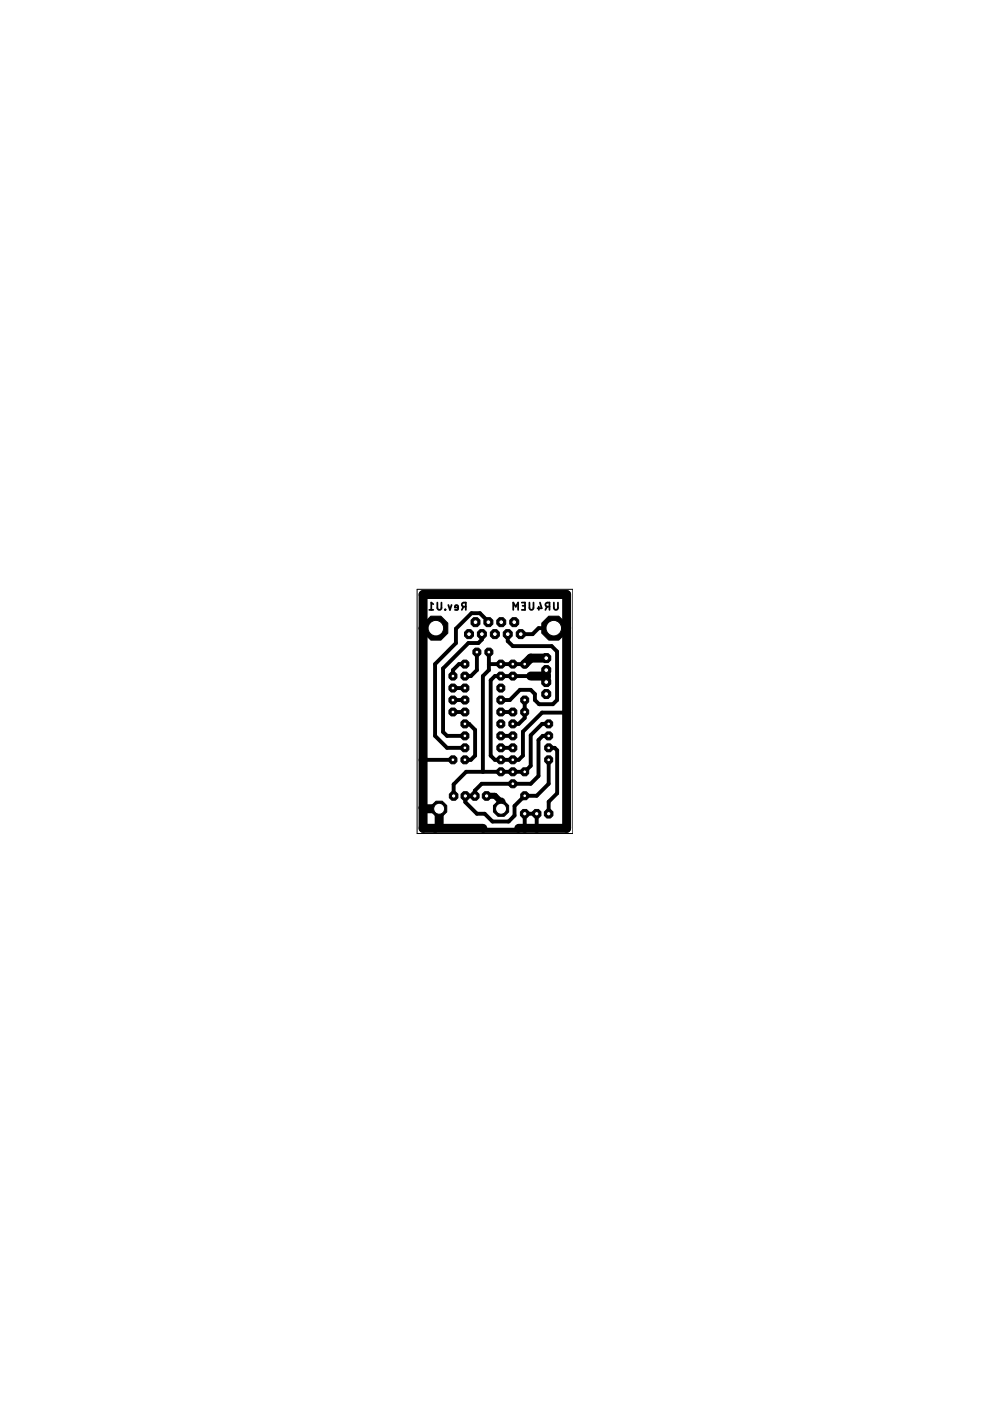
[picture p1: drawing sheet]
<svg xmlns="http://www.w3.org/2000/svg" width="210mm" height="297mm" viewBox="0 0 210 297" stroke-linecap="round" stroke-linejoin="round" font-family="sans-serif">
<g fill="none" stroke="#000" stroke-width=".38">
<path d="M91 129.3h.9M91.9 128.1l-.5-.3v1.5M92.7 127.8v1.1a.43 .43 0 0 0 .5 .4 .43 .43 0 0 0 .4-.4v-1.1M94.4 129.2v.1zM95.1 128.3l.3 1 .3-1M97.1 128.8h-.6a.36 .36 0 0 1 .2-.5 .36 .36 0 0 1 .4 .3v.6l-.6 .1M98.3 128.6l-.4 .7M98.8 128.6h-.5a.43 .43 0 0 1-.4-.4 .43 .43 0 0 1 .4-.4h.5v1.5M108.8 129.3v-1.5l.5 .8 .6-.8v1.5M110.6 127.8h.7v1.5h-.7M110.8 128.4h.5M112.2 127.8v1.1a.43 .43 0 0 0 .5 .4 .43 .43 0 0 0 .4-.4v-1.1"/>
<path d="M114.2 128.6v.7M114.5 127.8l.4 1.2h-.9M116 128.6l-.4 .7M116.5 128.6h-.4a.43 .43 0 0 1-.5-.4 .43 .43 0 0 1 .5-.4h.4v1.5M117.4 127.8v1.1a.43 .43 0 0 0 .5 .4 .43 .43 0 0 0 .4-.4v-1.1"/>
</g>
<g fill="none" stroke="#000" stroke-width=".83">
<path d="M101.1 138.3v3.8l-1.3 1.2h-1.2M102.2 134.5v1.1l-.8 .7h-2.1l-5.4 5.4v13.5l.9 .8h3.8M103.5 131.9l-1.8-1.9h-1.7l-3.3 3.3v3.1l-4.5 4.4v15.2l2.6 2.6h3.8M103.7 138.3v3.8l-1.3 1.2v20.3M107.7 134.5v1.4l1 1.1h8.3l1.1 1.1v10.3l-.9 .9h-2.9l-.9-.9v-1.2l-.9-.9h-2.3l-2.1 2.1h-1.9M117.4 133.2h-3.2l-1.3 1.3h-2.5M96 151h2.6M96 148.4h2.6M96 145.9h2.6M98.6 140.8h-1.3l-1.3 1.3v1.2M98.6 153.5h.9l1.2 1.2v5.5l-.9 .9h-1.2M103.7 140.8h7.6"/>
<path d="M106.2 151h2.5M106.2 156h2.5M106.2 158.6h2.5M111.3 148.4v3.8l-1.3 1.3h-1.3M112.5 143.3h-7.6l-.9 .9v16l.9 .9h5.1l.9-.9v-5.1l4-4h5.2M116.3 153.5h-1.4l-2.4 2.4v6.5l-1.2 1.2h-12.5l-2.6 2.7v2.5M116.3 156h-1.2l-.9 .9v7.6l-1.7 1.7h-10.4l-1.4 1.4v1.2M116.3 158.6h1.3l.5 .5v9.1l-1.8 1.8v2.5M89.7 161.1h6.3M93.1 174.7l-.9 .9M102.4 175.6v.4M103.2 168.7v.1"/>
<path d="M110 175.6v.4M111.3 175.6v-3.1h2.5v3.1M116.3 161.1v5.1l-2.5 2.5h-2.5l-2.2 2.2v2l-1.3 1.3h-3.4l-1.6-1.7h-1.7l-2.4-2.4v-1.3"/>
</g>
<path d="M89.7 133.2h2.7M115.8 139.5h-3.3l-1.2 1.3M117.4 133.2h2.7M112.5 143.3h3.3M115.8 142.1v2.5M89.7 171.3l.2 .2h3.2v3.2M102.4 175.6h-12.7v-49.6h30.4v49.6h-10.1M106.2 170v1.5" fill="none" stroke="#000" stroke-width="1.9"/>
<path d="M102.4 176h7.6" fill="none" stroke="#000" stroke-width="1.1"/>
<path d="M103.2 168.7h1.7l1.3 1.3" fill="none" stroke="#000" stroke-width="1.3"/>
<circle cx="98.6" cy="161.1" r=".92" fill="#000" stroke="#000" stroke-width=".21"/>
<circle cx="98.6" cy="161.1" r=".4" fill="#fff" stroke="#000" stroke-width=".21"/>
<circle cx="96" cy="161.1" r=".92" fill="#000" stroke="#000" stroke-width=".21"/>
<circle cx="96" cy="161.1" r=".4" fill="#fff" stroke="#000" stroke-width=".21"/>
<circle cx="103.7" cy="138.3" r=".92" fill="#000" stroke="#000" stroke-width=".21"/>
<circle cx="103.7" cy="138.3" r=".4" fill="#fff" stroke="#000" stroke-width=".21"/>
<circle cx="101.1" cy="138.3" r=".92" fill="#000" stroke="#000" stroke-width=".21"/>
<circle cx="101.1" cy="138.3" r=".4" fill="#fff" stroke="#000" stroke-width=".21"/>
<circle cx="96" cy="145.9" r=".92" fill="#000" stroke="#000" stroke-width=".21"/>
<circle cx="96" cy="145.9" r=".4" fill="#fff" stroke="#000" stroke-width=".21"/>
<circle cx="96" cy="143.3" r=".92" fill="#000" stroke="#000" stroke-width=".21"/>
<circle cx="96" cy="143.3" r=".4" fill="#fff" stroke="#000" stroke-width=".21"/>
<circle cx="96" cy="148.4" r=".92" fill="#000" stroke="#000" stroke-width=".21"/>
<circle cx="96" cy="148.4" r=".4" fill="#fff" stroke="#000" stroke-width=".21"/>
<circle cx="96" cy="151" r=".92" fill="#000" stroke="#000" stroke-width=".21"/>
<circle cx="96" cy="151" r=".4" fill="#fff" stroke="#000" stroke-width=".21"/>
<circle cx="106.2" cy="163.6" r=".92" fill="#000" stroke="#000" stroke-width=".21"/>
<circle cx="106.2" cy="163.6" r=".4" fill="#fff" stroke="#000" stroke-width=".21"/>
<circle cx="106.2" cy="161.1" r=".92" fill="#000" stroke="#000" stroke-width=".21"/>
<circle cx="106.2" cy="161.1" r=".4" fill="#fff" stroke="#000" stroke-width=".21"/>
<circle cx="108.7" cy="140.8" r=".92" fill="#000" stroke="#000" stroke-width=".21"/>
<circle cx="108.7" cy="140.8" r=".4" fill="#fff" stroke="#000" stroke-width=".21"/>
<circle cx="108.7" cy="143.3" r=".92" fill="#000" stroke="#000" stroke-width=".21"/>
<circle cx="108.7" cy="143.3" r=".4" fill="#fff" stroke="#000" stroke-width=".21"/>
<circle cx="98.6" cy="140.8" r=".92" fill="#000" stroke="#000" stroke-width=".21"/>
<circle cx="98.6" cy="140.8" r=".4" fill="#fff" stroke="#000" stroke-width=".21"/>
<circle cx="98.6" cy="143.3" r=".92" fill="#000" stroke="#000" stroke-width=".21"/>
<circle cx="98.6" cy="143.3" r=".4" fill="#fff" stroke="#000" stroke-width=".21"/>
<circle cx="98.6" cy="156" r=".92" fill="#000" stroke="#000" stroke-width=".21"/>
<circle cx="98.6" cy="156" r=".4" fill="#fff" stroke="#000" stroke-width=".21"/>
<circle cx="98.6" cy="158.6" r=".92" fill="#000" stroke="#000" stroke-width=".21"/>
<circle cx="98.6" cy="158.6" r=".4" fill="#fff" stroke="#000" stroke-width=".21"/>
<circle cx="98.6" cy="145.9" r=".92" fill="#000" stroke="#000" stroke-width=".21"/>
<circle cx="98.6" cy="145.9" r=".4" fill="#fff" stroke="#000" stroke-width=".21"/>
<circle cx="98.6" cy="148.4" r=".92" fill="#000" stroke="#000" stroke-width=".21"/>
<circle cx="98.6" cy="148.4" r=".4" fill="#fff" stroke="#000" stroke-width=".21"/>
<circle cx="98.6" cy="153.5" r=".92" fill="#000" stroke="#000" stroke-width=".21"/>
<circle cx="98.6" cy="153.5" r=".4" fill="#fff" stroke="#000" stroke-width=".21"/>
<circle cx="98.6" cy="151" r=".92" fill="#000" stroke="#000" stroke-width=".21"/>
<circle cx="98.6" cy="151" r=".4" fill="#fff" stroke="#000" stroke-width=".21"/>
<circle cx="106.2" cy="158.6" r=".92" fill="#000" stroke="#000" stroke-width=".21"/>
<circle cx="106.2" cy="158.6" r=".4" fill="#fff" stroke="#000" stroke-width=".21"/>
<circle cx="106.2" cy="156" r=".92" fill="#000" stroke="#000" stroke-width=".21"/>
<circle cx="106.2" cy="156" r=".4" fill="#fff" stroke="#000" stroke-width=".21"/>
<circle cx="106.2" cy="153.5" r=".92" fill="#000" stroke="#000" stroke-width=".21"/>
<circle cx="106.2" cy="153.5" r=".4" fill="#fff" stroke="#000" stroke-width=".21"/>
<circle cx="106.2" cy="151" r=".92" fill="#000" stroke="#000" stroke-width=".21"/>
<circle cx="106.2" cy="151" r=".4" fill="#fff" stroke="#000" stroke-width=".21"/>
<circle cx="106.2" cy="148.4" r=".92" fill="#000" stroke="#000" stroke-width=".21"/>
<circle cx="106.2" cy="148.4" r=".4" fill="#fff" stroke="#000" stroke-width=".21"/>
<circle cx="106.2" cy="145.9" r=".92" fill="#000" stroke="#000" stroke-width=".21"/>
<circle cx="106.2" cy="145.9" r=".4" fill="#fff" stroke="#000" stroke-width=".21"/>
<circle cx="106.2" cy="143.3" r=".92" fill="#000" stroke="#000" stroke-width=".21"/>
<circle cx="106.2" cy="143.3" r=".4" fill="#fff" stroke="#000" stroke-width=".21"/>
<circle cx="106.2" cy="140.8" r=".92" fill="#000" stroke="#000" stroke-width=".21"/>
<circle cx="106.2" cy="140.8" r=".4" fill="#fff" stroke="#000" stroke-width=".21"/>
<circle cx="108.7" cy="153.5" r=".92" fill="#000" stroke="#000" stroke-width=".21"/>
<circle cx="108.7" cy="153.5" r=".4" fill="#fff" stroke="#000" stroke-width=".21"/>
<circle cx="108.7" cy="156" r=".92" fill="#000" stroke="#000" stroke-width=".21"/>
<circle cx="108.7" cy="156" r=".4" fill="#fff" stroke="#000" stroke-width=".21"/>
<circle cx="108.7" cy="158.6" r=".92" fill="#000" stroke="#000" stroke-width=".21"/>
<circle cx="108.7" cy="158.6" r=".4" fill="#fff" stroke="#000" stroke-width=".21"/>
<circle cx="108.7" cy="161.1" r=".92" fill="#000" stroke="#000" stroke-width=".21"/>
<circle cx="108.7" cy="161.1" r=".4" fill="#fff" stroke="#000" stroke-width=".21"/>
<circle cx="116.3" cy="161.1" r=".92" fill="#000" stroke="#000" stroke-width=".21"/>
<circle cx="116.3" cy="161.1" r=".4" fill="#fff" stroke="#000" stroke-width=".21"/>
<circle cx="116.3" cy="158.6" r=".92" fill="#000" stroke="#000" stroke-width=".21"/>
<circle cx="116.3" cy="158.6" r=".4" fill="#fff" stroke="#000" stroke-width=".21"/>
<circle cx="116.3" cy="156" r=".92" fill="#000" stroke="#000" stroke-width=".21"/>
<circle cx="116.3" cy="156" r=".4" fill="#fff" stroke="#000" stroke-width=".21"/>
<circle cx="116.3" cy="153.5" r=".92" fill="#000" stroke="#000" stroke-width=".21"/>
<circle cx="116.3" cy="153.5" r=".4" fill="#fff" stroke="#000" stroke-width=".21"/>
<circle cx="111.3" cy="168.7" r=".92" fill="#000" stroke="#000" stroke-width=".21"/>
<circle cx="111.3" cy="168.7" r=".4" fill="#fff" stroke="#000" stroke-width=".21"/>
<circle cx="111.3" cy="163.6" r=".92" fill="#000" stroke="#000" stroke-width=".21"/>
<circle cx="111.3" cy="163.6" r=".4" fill="#fff" stroke="#000" stroke-width=".21"/>
<circle cx="108.7" cy="166.2" r=".92" fill="#000" stroke="#000" stroke-width=".21"/>
<circle cx="108.7" cy="166.2" r=".4" fill="#fff" stroke="#000" stroke-width=".21"/>
<circle cx="108.7" cy="163.6" r=".92" fill="#000" stroke="#000" stroke-width=".21"/>
<circle cx="108.7" cy="163.6" r=".4" fill="#fff" stroke="#000" stroke-width=".21"/>
<circle cx="115.8" cy="139.5" r="1.03" fill="#000" stroke="#000" stroke-width=".21"/>
<circle cx="115.8" cy="139.5" r=".51" fill="#fff" stroke="#000" stroke-width=".21"/>
<circle cx="115.8" cy="142.1" r="1.03" fill="#000" stroke="#000" stroke-width=".21"/>
<circle cx="115.8" cy="142.1" r=".51" fill="#fff" stroke="#000" stroke-width=".21"/>
<circle cx="115.8" cy="144.6" r="1.03" fill="#000" stroke="#000" stroke-width=".21"/>
<circle cx="115.8" cy="144.6" r=".51" fill="#fff" stroke="#000" stroke-width=".21"/>
<circle cx="115.8" cy="147.2" r="1.03" fill="#000" stroke="#000" stroke-width=".21"/>
<circle cx="115.8" cy="147.2" r=".51" fill="#fff" stroke="#000" stroke-width=".21"/>
<circle cx="99.4" cy="134.5" r="1.03" fill="#000" stroke="#000" stroke-width=".21"/>
<circle cx="99.4" cy="134.5" r=".51" fill="#fff" stroke="#000" stroke-width=".21"/>
<circle cx="102.2" cy="134.5" r="1.03" fill="#000" stroke="#000" stroke-width=".21"/>
<circle cx="102.2" cy="134.5" r=".51" fill="#fff" stroke="#000" stroke-width=".21"/>
<circle cx="104.9" cy="134.5" r="1.03" fill="#000" stroke="#000" stroke-width=".21"/>
<circle cx="104.9" cy="134.5" r=".51" fill="#fff" stroke="#000" stroke-width=".21"/>
<circle cx="107.7" cy="134.5" r="1.03" fill="#000" stroke="#000" stroke-width=".21"/>
<circle cx="107.7" cy="134.5" r=".51" fill="#fff" stroke="#000" stroke-width=".21"/>
<circle cx="110.4" cy="134.5" r="1.03" fill="#000" stroke="#000" stroke-width=".21"/>
<circle cx="110.4" cy="134.5" r=".51" fill="#fff" stroke="#000" stroke-width=".21"/>
<circle cx="100.8" cy="131.9" r="1.03" fill="#000" stroke="#000" stroke-width=".21"/>
<circle cx="100.8" cy="131.9" r=".51" fill="#fff" stroke="#000" stroke-width=".21"/>
<circle cx="103.5" cy="131.9" r="1.03" fill="#000" stroke="#000" stroke-width=".21"/>
<circle cx="103.5" cy="131.9" r=".51" fill="#fff" stroke="#000" stroke-width=".21"/>
<circle cx="106.3" cy="131.9" r="1.03" fill="#000" stroke="#000" stroke-width=".21"/>
<circle cx="106.3" cy="131.9" r=".51" fill="#fff" stroke="#000" stroke-width=".21"/>
<circle cx="109" cy="131.9" r="1.03" fill="#000" stroke="#000" stroke-width=".21"/>
<circle cx="109" cy="131.9" r=".51" fill="#fff" stroke="#000" stroke-width=".21"/>
<circle cx="92.4" cy="133.2" r="2.75" fill="#000" stroke="#000" stroke-width=".21"/>
<circle cx="92.4" cy="133.2" r="1.65" fill="#fff" stroke="#000" stroke-width=".21"/>
<circle cx="117.4" cy="133.2" r="2.75" fill="#000" stroke="#000" stroke-width=".21"/>
<circle cx="117.4" cy="133.2" r="1.65" fill="#fff" stroke="#000" stroke-width=".21"/>
<circle cx="111.3" cy="172.5" r=".99" fill="#000" stroke="#000" stroke-width=".21"/>
<circle cx="111.3" cy="172.5" r=".47" fill="#fff" stroke="#000" stroke-width=".21"/>
<circle cx="113.8" cy="172.5" r=".99" fill="#000" stroke="#000" stroke-width=".21"/>
<circle cx="113.8" cy="172.5" r=".47" fill="#fff" stroke="#000" stroke-width=".21"/>
<circle cx="116.3" cy="172.5" r=".99" fill="#000" stroke="#000" stroke-width=".21"/>
<circle cx="116.3" cy="172.5" r=".47" fill="#fff" stroke="#000" stroke-width=".21"/>
<circle cx="111.3" cy="148.4" r=".92" fill="#000" stroke="#000" stroke-width=".21"/>
<circle cx="111.3" cy="148.4" r=".4" fill="#fff" stroke="#000" stroke-width=".21"/>
<circle cx="111.3" cy="140.8" r=".92" fill="#000" stroke="#000" stroke-width=".21"/>
<circle cx="111.3" cy="140.8" r=".4" fill="#fff" stroke="#000" stroke-width=".21"/>
<circle cx="108.7" cy="151" r=".92" fill="#000" stroke="#000" stroke-width=".21"/>
<circle cx="108.7" cy="151" r=".4" fill="#fff" stroke="#000" stroke-width=".21"/>
<circle cx="111.3" cy="151" r=".92" fill="#000" stroke="#000" stroke-width=".21"/>
<circle cx="111.3" cy="151" r=".4" fill="#fff" stroke="#000" stroke-width=".21"/>
<circle cx="96.2" cy="168.8" r=".99" fill="#000" stroke="#000" stroke-width=".21"/>
<circle cx="96.2" cy="168.8" r=".47" fill="#fff" stroke="#000" stroke-width=".21"/>
<circle cx="98.7" cy="168.8" r=".99" fill="#000" stroke="#000" stroke-width=".21"/>
<circle cx="98.7" cy="168.8" r=".47" fill="#fff" stroke="#000" stroke-width=".21"/>
<circle cx="100.7" cy="168.8" r=".99" fill="#000" stroke="#000" stroke-width=".21"/>
<circle cx="100.7" cy="168.8" r=".47" fill="#fff" stroke="#000" stroke-width=".21"/>
<circle cx="103.2" cy="168.8" r=".99" fill="#000" stroke="#000" stroke-width=".21"/>
<circle cx="103.2" cy="168.8" r=".47" fill="#fff" stroke="#000" stroke-width=".21"/>
<circle cx="106.2" cy="171.5" r="1.74" fill="#000" stroke="#000" stroke-width=".21"/>
<circle cx="106.2" cy="171.5" r="1.16" fill="#fff" stroke="#000" stroke-width=".21"/>
<circle cx="93.1" cy="171.5" r="1.74" fill="#000" stroke="#000" stroke-width=".21"/>
<circle cx="93.1" cy="171.5" r="1.16" fill="#fff" stroke="#000" stroke-width=".21"/>
<path d="M88.4 124.9h33.1v51.8h-33.1z" fill="none" stroke="#000" stroke-width=".21"/>
</svg>
